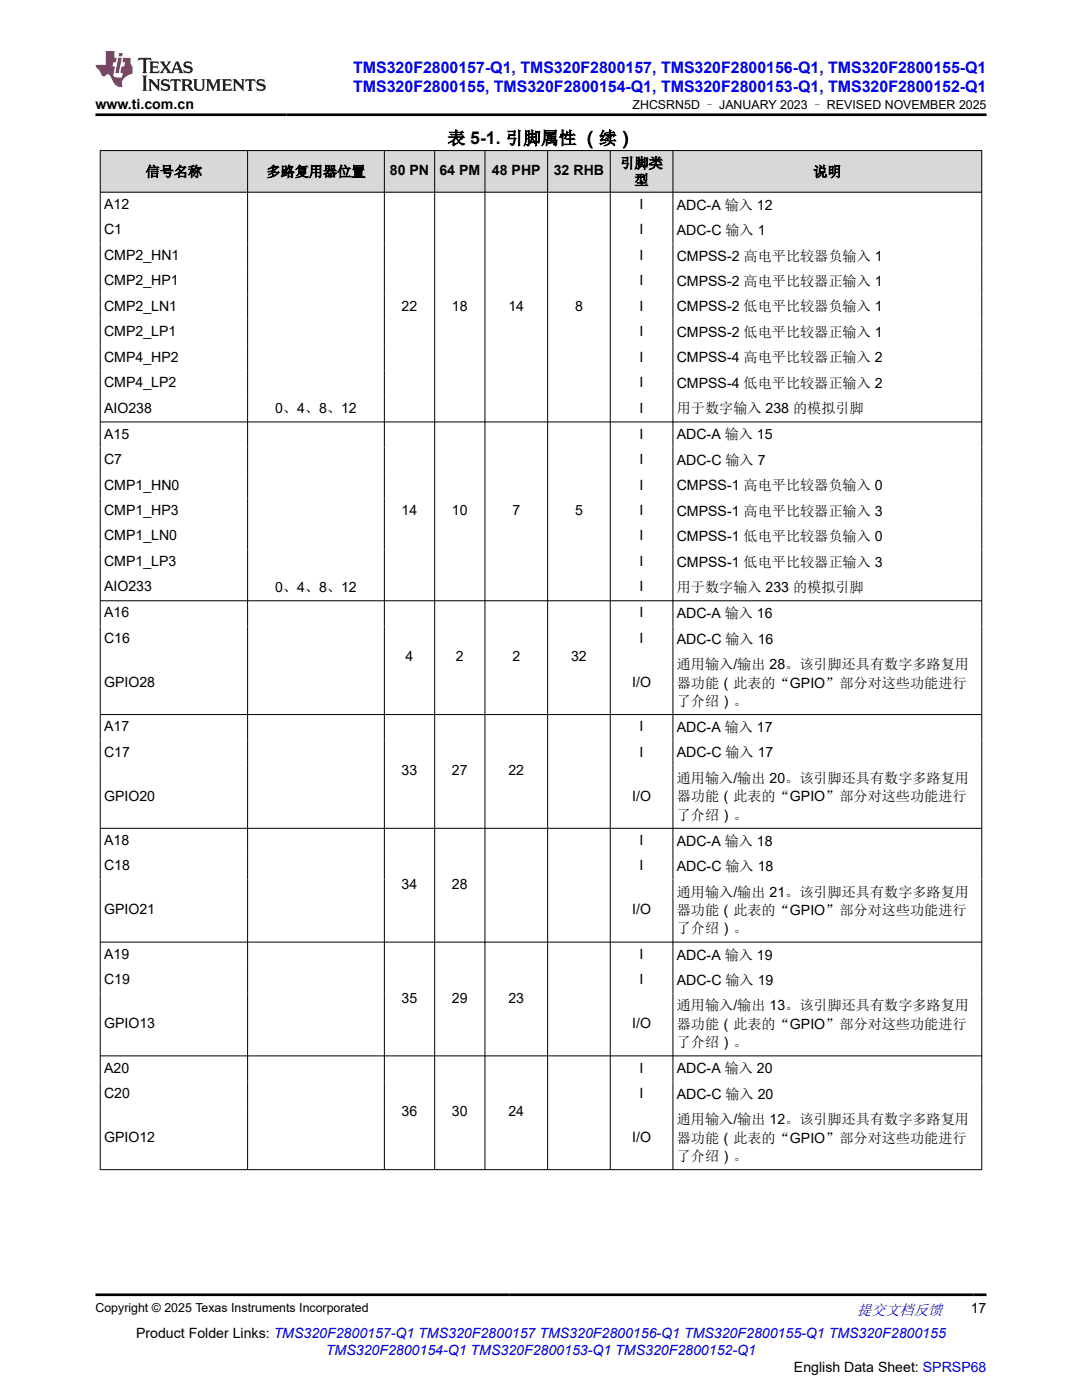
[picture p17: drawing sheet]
<svg xmlns="http://www.w3.org/2000/svg" width="216mm" height="279mm" viewBox="0 0 216 279" stroke-linecap="round" stroke-linejoin="round" font-family="sans-serif">
<defs><g id="words">
<text font-size="3.5" x="89.3" y="28.8">表 5-1. 引脚属性 （续）</text>
<g font-size="3.2" fill="#00f">
<text x="70.5" y="14.5">TMS320F2800157-Q1, TMS320F2800157, TMS320F2800156-Q1, TMS320F2800155-Q1</text>
<text x="70.5" y="18.3">TMS320F2800155, TMS320F2800154-Q1, TMS320F2800153-Q1, TMS320F2800152-Q1</text>
</g>
<text font-size="3" fill="#00f" x="171" y="262.4">提交文档反馈</text>
<g font-size="2.8">
<text x="19" y="21.7">www.ti.com.cn</text>
<text x="29.1" y="35.2">信号名称</text>
<text x="53.2" y="35.2">多路复用器位置</text>
<text x="77.8" y="34.9">80 PN</text>
<text x="87.7" y="34.9">64 PM</text>
<text x="98.2" y="34.9">48 PHP</text>
<text x="110.5" y="34.9">32 RHB</text>
<text x="123.8" y="33.5">引脚类</text>
<text x="162.3" y="35.2">说明</text>
<text x="20.8" y="41.7">A12</text>
<text x="126.6" y="36.9">型</text>
<text x="127.6" y="41.7">I</text>
<text x="135" y="41.8">ADC-A 输入 12</text>
<text x="20.8" y="46.8">C1</text>
<text x="127.6" y="46.8">I</text>
<text x="135" y="46.9">ADC-C 输入 1</text>
<text x="20.8" y="51.9">CMP2_HN1</text>
<text x="127.6" y="51.9">I</text>
<text x="135" y="52">CMPSS-2 高电平比较器负输入 1</text>
<text x="20.8" y="56.9">CMP2_HP1</text>
<text x="127.6" y="56.9">I</text>
<text x="135" y="57.1">CMPSS-2 高电平比较器正输入 1</text>
<text x="20.8" y="62">CMP2_LN1</text>
<text x="80.1" y="62">22</text>
<text x="90.2" y="62">18</text>
<text x="101.5" y="62">14</text>
<text x="114.7" y="62">8</text>
<text x="127.6" y="62">I</text>
<text x="135" y="62.2">CMPSS-2 低电平比较器负输入 1</text>
<text x="20.8" y="67.1">CMP2_LP1</text>
<text x="127.6" y="67.1">I</text>
<text x="135" y="67.2">CMPSS-2 低电平比较器正输入 1</text>
<text x="20.8" y="72.2">CMP4_HP2</text>
<text x="20.8" y="77.3">CMP4_LP2</text>
<text x="127.6" y="72.2">I</text>
<text x="127.6" y="77.3">I</text>
<text x="135" y="72.3">CMPSS-4 高电平比较器正输入 2</text>
<text x="135" y="77.4">CMPSS-4 低电平比较器正输入 2</text>
<text x="20.8" y="82.3">AIO238</text>
<text x="54.9" y="82.5">0、4、8、12</text>
<text x="127.6" y="82.3">I</text>
<text x="135" y="82.5">用于数字输入 238 的模拟引脚</text>
<text x="20.8" y="87.5">A15</text>
<text x="127.6" y="87.5">I</text>
<text x="135" y="87.7">ADC-A 输入 15</text>
<text x="20.8" y="92.6">C7</text>
<text x="127.6" y="92.6">I</text>
<text x="135" y="92.8">ADC-C 输入 7</text>
<text x="20.8" y="97.7">CMP1_HN0</text>
<text x="127.6" y="97.7">I</text>
<text x="135" y="97.8">CMPSS-1 高电平比较器负输入 0</text>
<text x="20.8" y="102.8">CMP1_HP3</text>
<text x="20.8" y="107.9">CMP1_LN0</text>
<text x="80.1" y="102.8">14</text>
<text x="90.2" y="102.8">10</text>
<text x="102.2" y="102.8">7</text>
<text x="114.7" y="102.8">5</text>
<text x="127.6" y="102.8">I</text>
<text x="127.6" y="107.9">I</text>
<text x="135" y="102.9">CMPSS-1 高电平比较器正输入 3</text>
<text x="20.8" y="112.9">CMP1_LP3</text>
<text x="127.6" y="112.9">I</text>
<text x="135" y="108">CMPSS-1 低电平比较器负输入 0</text>
<text x="135" y="113.1">CMPSS-1 低电平比较器正输入 3</text>
<text x="20.8" y="118">AIO233</text>
<text x="54.9" y="118.2">0、4、8、12</text>
<text x="127.6" y="118">I</text>
<text x="135" y="118.2">用于数字输入 233 的模拟引脚</text>
<text x="20.8" y="123.2">A16</text>
<text x="127.6" y="123.2">I</text>
<text x="135" y="123.4">ADC-A 输入 16</text>
<text x="20.8" y="128.3">C16</text>
<text x="80.9" y="132">4</text>
<text x="91" y="132">2</text>
<text x="102.2" y="132">2</text>
<text x="114" y="132">32</text>
<text x="127.6" y="128.3">I</text>
<text x="135" y="128.5">ADC-C 输入 16</text>
<text x="20.8" y="137.1">GPIO28</text>
<text x="126.1" y="137.1">I/O</text>
<text x="135" y="133.5">通用输入/输出 28。该引脚还具有数字多路复用</text>
<text x="135" y="137.2">器功能（此表的“GPIO”部分对这些功能进行</text>
<text x="135" y="140.9">了介绍）。</text>
<text x="20.8" y="145.9">A17</text>
<text x="127.6" y="145.9">I</text>
<text x="135" y="146.1">ADC-A 输入 17</text>
<text x="20.8" y="151">C17</text>
<text x="80.1" y="154.7">33</text>
<text x="90.2" y="154.7">27</text>
<text x="101.5" y="154.7">22</text>
<text x="127.6" y="151">I</text>
<text x="135" y="151.2">ADC-C 输入 17</text>
<text x="20.8" y="159.8">GPIO20</text>
<text x="126.1" y="159.8">I/O</text>
<text x="135" y="156.2">通用输入/输出 20。该引脚还具有数字多路复用</text>
<text x="135" y="159.9">器功能（此表的“GPIO”部分对这些功能进行</text>
<text x="135" y="163.6">了介绍）。</text>
<text x="20.8" y="168.6">A18</text>
<text x="20.8" y="173.7">C18</text>
<text x="127.6" y="168.6">I</text>
<text x="127.6" y="173.7">I</text>
<text x="135" y="168.8">ADC-A 输入 18</text>
<text x="135" y="173.9">ADC-C 输入 18</text>
<text x="80.1" y="177.4">34</text>
<text x="90.2" y="177.4">28</text>
<text x="135" y="178.9">通用输入/输出 21。该引脚还具有数字多路复用</text>
<text x="20.8" y="182.5">GPIO21</text>
<text x="126.1" y="182.5">I/O</text>
<text x="135" y="182.6">器功能（此表的“GPIO”部分对这些功能进行</text>
<text x="20.8" y="191.4">A19</text>
<text x="127.6" y="191.4">I</text>
<text x="135" y="186.3">了介绍）。</text>
<text x="135" y="191.5">ADC-A 输入 19</text>
<text x="20.8" y="196.4">C19</text>
<text x="127.6" y="196.4">I</text>
<text x="135" y="196.6">ADC-C 输入 19</text>
<text x="80.1" y="200.1">35</text>
<text x="90.2" y="200.1">29</text>
<text x="101.5" y="200.1">23</text>
<text x="135" y="201.7">通用输入/输出 13。该引脚还具有数字多路复用</text>
<text x="20.8" y="205.2">GPIO13</text>
<text x="126.1" y="205.2">I/O</text>
<text x="135" y="205.3">器功能（此表的“GPIO”部分对这些功能进行</text>
<text x="135" y="209">了介绍）。</text>
<text x="20.8" y="214.1">A20</text>
<text x="127.6" y="214.1">I</text>
<text x="135" y="214.2">ADC-A 输入 20</text>
<text x="20.8" y="219.1">C20</text>
<text x="127.6" y="219.1">I</text>
<text x="135" y="219.3">ADC-C 输入 20</text>
<text x="20.8" y="227.9">GPIO12</text>
<text x="80.1" y="222.8">36</text>
<text x="90.2" y="222.8">30</text>
<text x="101.5" y="222.8">24</text>
<text x="126.1" y="227.9">I/O</text>
<text x="135" y="224.4">通用输入/输出 12。该引脚还具有数字多路复用</text>
<text x="135" y="228">器功能（此表的“GPIO”部分对这些功能进行</text>
<text x="135" y="231.7">了介绍）。</text>
<text x="193.7" y="262.1">17</text>
<text x="27.2" y="266.9">Product Folder Links: TMS320F2800157-Q1 TMS320F2800157 TMS320F2800156-Q1 TMS320F2800155-Q1 TMS320F2800155</text>
<text x="158.4" y="273.7">English Data Sheet: SPRSP68</text>
</g>
<text font-size="2.8" fill="#00f" x="65" y="270.3">TMS320F2800154-Q1 TMS320F2800153-Q1 TMS320F2800152-Q1</text>
<g font-size="2.5">
<text x="126.2" y="21.8">ZHCSRN5D – JANUARY 2023 – REVISED NOVEMBER 2025</text>
<text x="19" y="261.8">Copyright © 2025 Texas Instruments Incorporated</text>
</g>
</g></defs>
<g fill="#d8d8d8">
<path d="M20 30h175.9v8.4h-175.9z" fill-rule="evenodd"/>
<path d="M20.1 30.1h29.2v8.2h-29.2z" fill-rule="evenodd"/>
<path d="M49.5 30.1h27.1v8.2h-27.1z" fill-rule="evenodd"/>
<path d="M76.8 30.1h9.9v8.2h-9.9z" fill-rule="evenodd"/>
<path d="M86.8 30.1h9.9v8.2h-9.9z" fill-rule="evenodd"/>
<path d="M96.8 30.1h12.4v8.2h-12.4z" fill-rule="evenodd"/>
<path d="M109.3 30.1h12.4v8.2h-12.4z" fill-rule="evenodd"/>
<path d="M121.8 30.1h12.4v8.2h-12.4z" fill-rule="evenodd"/>
<path d="M134.3 30.1h61.5v8.2h-61.5z" fill-rule="evenodd"/>
</g>
<g fill="none" stroke="#000" stroke-width=".2">
<path d="M19.9 30h176.1M19.9 38.4h176.1M20 30v203.5M49.4 30v203.5M76.7 30v203.5M86.7 30v203.5M96.8 30v203.5M109.3 30v203.5M121.8 30v203.5M134.3 30v203.5M195.9 30v203.5M19.9 84.2h176.1"/>
<path d="M19.9 119.9h176.1M19.9 142.6h176.1M19.9 165.3h176.1M19.9 188h176.1M19.9 210.7h176.1M19.9 233.4h176.1"/>
</g>
<path d="M27.7 11.6l-.2 .5 .5-.2h.6v.1v2.2l-.2 .4h1l-.2-.4v-2.2v-.1h.5l.5 .2-.1-.5zM29.8 12.3l.2 .4v1.5l-.2 .4h1.9l.1-.6a1.08 1.08 0 0 1-1.3 .2v-.7h.6l.4 .2v-.7l-.4 .2h-.6v-.5l.2-.2a1 1 0 0 1 1 .3l-.1-.5zM31.8 12.3l1 1.1-1 1.2h.9l-.2-.2 .4-.8 .5 .8-.2 .2h1.6l-.2-.2 .1-.5h1l.1 .5-.1 .2h.9l-.2-.3-.8-2h-.5l-1 2.2-.8-1.1 .9-1.1h-.8l.2 .2-.5 .6-.3-.6 .1-.2zM35.2 12.7l.4 1h-.8zM36.8 12.4a.65 .65 0 0 0-.2 .7 .65 .65 0 0 0 .6 .5l.7 .1 .1 .3a.79 .79 0 0 1-.7 .4 .79 .79 0 0 1-.7-.5l.1 .7 .2-.1a.93 .93 0 0 0 1.1 .1 .93 .93 0 0 0 .4-1 1.46 1.46 0 0 0-1.2-.6l-.1-.3a1.09 1.09 0 0 1 1.2 .2l-.2-.6-.1 .1-.6-.2zM28.4 15.1l.2 .4v2.2l-.2 .4h1l-.2-.4v-2.2l.2-.4zM29.6 15.8l.2 .4v1.5l-.2 .4h.8l-.3-.4v-1.3l1.7 1.8v-2l.2-.4h-.8l.2 .2 .1 1.1-1.2-1.3zM32.3 15.9a.65 .65 0 0 0-.2 .8 .65 .65 0 0 0 .7 .4l.6 .2 .1 .2a.79 .79 0 0 1-.7 .4 .79 .79 0 0 1-.7-.5l.1 .7 .2-.1a.93 .93 0 0 0 1.1 .1 .93 .93 0 0 0 .4-.9 1.46 1.46 0 0 0-1.2-.6l-.1-.4a1.09 1.09 0 0 1 1.2 .2l-.2-.6-.1 .1-.6-.1zM34.1 15.8l-.1 .6a.63 .63 0 0 1 .7-.3l.1 1.6-.3 .4h1l-.2-.4v-1.6a.66 .66 0 0 1 .8 .3l-.1-.6zM36.2 15.8l.2 .4v1.5l-.2 .4h.9l-.2-.2v-.7h.5l.1 .2a.79 .79 0 0 0 1.2 .6l-1-.9a.61 .61 0 0 0 .6-.6 .61 .61 0 0 0-.5-.7zM36.9 16.1h.2a.47 .47 0 0 1 .5 .1 .47 .47 0 0 1 .1 .5l-.2 .1-.6 .1zM38.5 15.8l.2 .2a2.27 2.27 0 0 0 .4 2 1.04 1.04 0 0 0 1.7-.7v-1.3l.2-.2h-.8l.2 .4v1.1a.6 .6 0 0 1-.6 .6 .6 .6 0 0 1-.6-.6v-1.1l.3-.4zM41.1 15.8l.2 .4v1.5l-.2 .4h.7l-.2-.4v-1.4l.9 1.9 .8-1.9v1.4l-.2 .4h1l-.3-.4v-1.5l.3-.4h-.8l-.7 1.5-.7-1.5zM44.3 15.8l.2 .4v1.5l-.2 .4h1.9l.1-.6a1.09 1.09 0 0 1-1.3 .2v-.7h.6l.4 .2v-.6l-.4 .2h-.6v-.6l.2-.1a1.01 1.01 0 0 1 1 .3l-.1-.6zM46.4 15.8l.3 .4v1.5l-.3 .4h.8l-.2-.4v-1.3l1.6 1.8v-2l.2-.4h-.7l.2 .2v1.1l-1.2-1.3zM49 15.8l-.1 .6a.63 .63 0 0 1 .8-.3v1.6l-.3 .4h1l-.2-.4v-1.6a.66 .66 0 0 1 .8 .3l-.1-.6zM51.4 15.9a.65 .65 0 0 0-.2 .8 .65 .65 0 0 0 .6 .4l.6 .2 .2 .2a.79 .79 0 0 1-.8 .4 .79 .79 0 0 1-.6-.5l.1 .7 .2-.1a.93 .93 0 0 0 1 .1 .93 .93 0 0 0 .5-.9 1.46 1.46 0 0 0-1.3-.6l-.1-.4a1.09 1.09 0 0 1 1.3 .2l-.2-.6-.2 .1-.5-.1z" fill="#231f20"/>
<path d="M21.1 10.2v2.8h-2.1l.1 .3 .9 1a.95 .95 0 0 0 .9 .9 .59 .59 0 0 1 .6-.4 .59 .59 0 0 1 .5 .4l.4 .7a1.59 1.59 0 0 0 2.1 1.4 1.61 1.61 0 0 1 1-2.3l1-.3-.1-1.5a1.59 1.59 0 0 1-.4-1.7h-1.4l-.2 .9h.5l-.1 .9h-.5l-.2 1v.2l.4 .1-.2 .9h-.6a.73 .73 0 0 1-1.1-.7l.3-1.5h-.5l.2-.9h.5l.2-.9h-.5v-1.3zM23.6 11.5l-.6 3.1h.7l.6-3.1zM23.8 10.6l-.1 .6h.7l.1-.6z" fill="#ed1c24"/>
<path d="M19 22.9h177.8M19 258.4h177.8" fill="none" stroke="#000" stroke-width=".53"/>
<use href="#words"/>
</svg>
